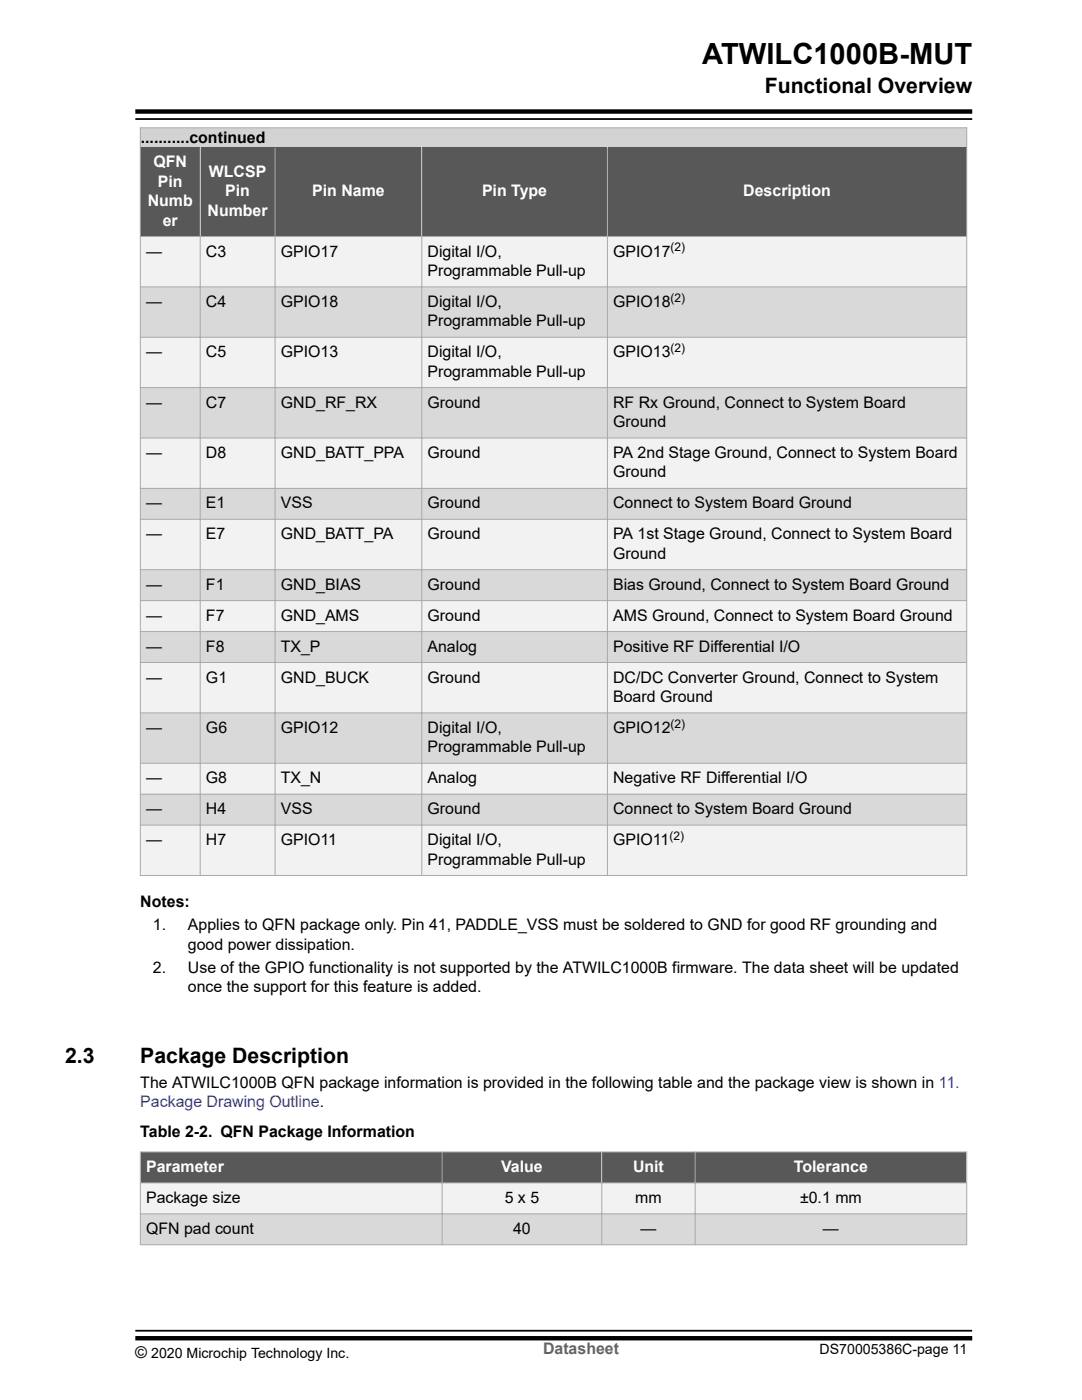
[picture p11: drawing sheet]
<svg xmlns="http://www.w3.org/2000/svg" width="216mm" height="279mm" viewBox="0 0 216 279" stroke-linecap="round" stroke-linejoin="round" font-family="sans-serif">
<defs><g id="words">
<text font-size="5.8" x="140.1" y="12.7">ATWILC1000B-MUT</text>
<g font-size="4.2">
<text x="152.6" y="18.6">Functional Overview</text>
<text x="13" y="212.1">2.3</text>
<text x="28" y="212.1">Package Description</text>
</g>
<g font-size="3.2">
<text x="28.1" y="28.4">...........continued</text>
<text x="29.1" y="51.2">—</text>
<text x="41.1" y="51.2">C3</text>
<text x="56" y="51.2">GPIO17</text>
<text x="85.3" y="51.2">Digital I/O,</text>
<text x="122.3" y="51.2">GPIO17</text>
<text x="85.3" y="55.1">Programmable Pull-up</text>
<text x="29.1" y="61.3">—</text>
<text x="41.1" y="61.3">C4</text>
<text x="56" y="61.3">GPIO18</text>
<text x="85.3" y="61.3">Digital I/O,</text>
<text x="85.3" y="65.1">Programmable Pull-up</text>
<text x="122.4" y="61.3">GPIO18</text>
<text x="29.1" y="71.3">—</text>
<text x="41.1" y="71.3">C5</text>
<text x="56" y="71.3">GPIO13</text>
<text x="85.3" y="71.3">Digital I/O,</text>
<text x="122.3" y="71.3">GPIO13</text>
<text x="85.3" y="75.2">Programmable Pull-up</text>
<text x="29.1" y="81.4">—</text>
<text x="41.1" y="81.4">C7</text>
<text x="56" y="81.4">GND_RF_RX</text>
<text x="85.3" y="81.4">Ground</text>
<text x="122.4" y="81.4">RF Rx Ground, Connect to System Board</text>
<text x="122.4" y="85.2">Ground</text>
<text x="29.1" y="91.4">—</text>
<text x="41.1" y="91.4">D8</text>
<text x="56" y="91.4">GND_BATT_PPA</text>
<text x="85.3" y="91.4">Ground</text>
<text x="122.4" y="91.4">PA 2nd Stage Ground, Connect to System Board</text>
<text x="122.4" y="95.3">Ground</text>
<text x="29.1" y="101.5">—</text>
<text x="41.1" y="101.5">E1</text>
<text x="56" y="101.5">VSS</text>
<text x="85.3" y="101.5">Ground</text>
<text x="122.4" y="101.5">Connect to System Board Ground</text>
<text x="29.1" y="107.6">—</text>
<text x="41.1" y="107.6">E7</text>
<text x="56" y="107.6">GND_BATT_PA</text>
<text x="85.3" y="107.6">Ground</text>
<text x="122.4" y="107.6">PA 1st Stage Ground, Connect to System Board</text>
<text x="122.4" y="111.5">Ground</text>
<text x="29.1" y="117.7">—</text>
<text x="41.1" y="117.7">F1</text>
<text x="56" y="117.7">GND_BIAS</text>
<text x="85.3" y="117.7">Ground</text>
<text x="122.4" y="117.7">Bias Ground, Connect to System Board Ground</text>
<text x="29.1" y="123.9">—</text>
<text x="41.1" y="123.9">F7</text>
<text x="56" y="123.9">GND_AMS</text>
<text x="85.3" y="123.9">Ground</text>
<text x="122.4" y="123.9">AMS Ground, Connect to System Board Ground</text>
<text x="29.1" y="130">—</text>
<text x="41.1" y="130">F8</text>
<text x="56" y="130">TX_P</text>
<text x="85.3" y="130">Analog</text>
<text x="122.4" y="130">Positive RF Differential I/O</text>
<text x="29.1" y="136.2">—</text>
<text x="41.1" y="136.2">G1</text>
<text x="56" y="136.2">GND_BUCK</text>
<text x="85.3" y="136.2">Ground</text>
<text x="122.4" y="136.2">DC/DC Converter Ground, Connect to System</text>
<text x="122.4" y="140.1">Board Ground</text>
<text x="29.1" y="146.3">—</text>
<text x="41.1" y="146.3">G6</text>
<text x="56" y="146.3">GPIO12</text>
<text x="85.3" y="146.3">Digital I/O,</text>
<text x="122.4" y="146.3">GPIO12</text>
<text x="85.3" y="150.2">Programmable Pull-up</text>
<text x="29.1" y="156.3">—</text>
<text x="41.1" y="156.3">G8</text>
<text x="56" y="156.3">TX_N</text>
<text x="85.3" y="156.3">Analog</text>
<text x="122.4" y="156.3">Negative RF Differential I/O</text>
<text x="29.1" y="162.5">—</text>
<text x="41.1" y="162.5">H4</text>
<text x="56" y="162.5">VSS</text>
<text x="85.3" y="162.5">Ground</text>
<text x="122.4" y="162.5">Connect to System Board Ground</text>
<text x="29.1" y="168.7">—</text>
<text x="41.1" y="168.7">H7</text>
<text x="56" y="168.7">GPIO11</text>
<text x="85.3" y="168.7">Digital I/O,</text>
<text x="85.3" y="172.6">Programmable Pull-up</text>
<text x="122.4" y="168.7">GPIO11</text>
<text x="28" y="181.1">Notes:</text>
<text x="30.5" y="185.7">1.</text>
<text x="37.5" y="185.7">Applies to QFN package only. Pin 41, PADDLE_VSS must be soldered to GND for good RF grounding and</text>
<text x="37.5" y="189.6">good power dissipation.</text>
<text x="30.5" y="194.2">2.</text>
<text x="37.5" y="194.2">Use of the GPIO functionality is not supported by the ATWILC1000B firmware. The data sheet will be updated</text>
<text x="37.5" y="198">once the support for this feature is added.</text>
<text x="28" y="217.1">The ATWILC1000B QFN package information is provided in the following table and the package view is shown in 11.</text>
<text x="28" y="226.9">Table 2-2. QFN Package Information</text>
<text x="29.1" y="240.1">Package size</text>
<text x="100.7" y="240.1">5 x 5</text>
<text x="126.8" y="240.1">mm</text>
<text x="159.6" y="240.1">±0.1 mm</text>
<text x="29.1" y="246.2">QFN pad count</text>
<text x="102.4" y="246.2">40</text>
<text x="127.8" y="246.2">—</text>
<text x="164.2" y="246.2">—</text>
<text x="27" y="271">©</text>
</g>
<g font-size="3.2" fill="#fff">
<text x="30.6" y="33.4">QFN</text>
<text x="41.7" y="35.3">WLCSP</text>
<text x="29.5" y="41.1">Numb</text>
<text x="31.5" y="37.3">Pin</text>
<text x="44.9" y="39.2">Pin</text>
<text x="62.3" y="39.2">Pin Name</text>
<text x="96.2" y="39.2">Pin Type</text>
<text x="148.3" y="39.2">Description</text>
<text x="32.5" y="45">er</text>
<text x="41.4" y="43.1">Number</text>
<text x="29.1" y="233.9">Parameter</text>
<text x="100" y="233.9">Value</text>
<text x="126.3" y="233.9">Unit</text>
<text x="158.4" y="233.9">Tolerance</text>
</g>
<text font-size="3.2" fill="#00f" x="28" y="221">Package Drawing Outline.</text>
<text font-size="3.2" fill="#656565" x="108.4" y="270.3">Datasheet</text>
<g font-size="2.8">
<text x="30.2" y="271">2020 Microchip Technology Inc.</text>
<text x="163.6" y="270.2">DS70005386C-page 11</text>
</g>
<g font-size="2.4">
<text x="133.8" y="50.1">(2)</text>
<text x="133.8" y="60.2">(2)</text>
<text x="133.8" y="70.2">(2)</text>
<text x="133.8" y="145.2">(2)</text>
<text x="133.6" y="167.6">(2)</text>
</g>
</g></defs>
<path d="M28 25.5h164.9v4h-164.9z" fill-rule="evenodd" fill="#d3d3d3"/>
<path d="M28 47.2h164.9v10h-164.9z" fill-rule="evenodd" fill="#f2f2f2"/>
<path d="M28 57.2h164.9v10.1h-164.9z" fill-rule="evenodd" fill="#d9d9d9"/>
<path d="M28 67.3h164.9v10.1h-164.9z" fill-rule="evenodd" fill="#f2f2f2"/>
<path d="M28 77.4h164.9v10h-164.9z" fill-rule="evenodd" fill="#d9d9d9"/>
<path d="M28 87.4h164.9v10.1h-164.9z" fill-rule="evenodd" fill="#f2f2f2"/>
<path d="M28 97.5h164.9v6.1h-164.9z" fill-rule="evenodd" fill="#d9d9d9"/>
<path d="M28 103.6h164.9v10.1h-164.9z" fill-rule="evenodd" fill="#f2f2f2"/>
<path d="M28 113.7h164.9v6.2h-164.9z" fill-rule="evenodd" fill="#d9d9d9"/>
<path d="M28 119.9h164.9v6.1h-164.9z" fill-rule="evenodd" fill="#f2f2f2"/>
<path d="M28 126h164.9v6.2h-164.9z" fill-rule="evenodd" fill="#d9d9d9"/>
<path d="M28 132.2h164.9v10.1h-164.9z" fill-rule="evenodd" fill="#f2f2f2"/>
<path d="M28 142.3h164.9v10h-164.9z" fill-rule="evenodd" fill="#d9d9d9"/>
<path d="M28 152.3h164.9v6.2h-164.9z" fill-rule="evenodd" fill="#f2f2f2"/>
<path d="M28 158.5h164.9v6.2h-164.9z" fill-rule="evenodd" fill="#d9d9d9"/>
<path d="M28 164.7h164.9v10h-164.9z" fill-rule="evenodd" fill="#f2f2f2"/>
<g fill="#585858">
<path d="M28.1 29.5h11.8v17.6h-11.8z" fill-rule="evenodd"/>
<path d="M40 29.5h14.8v17.6h-14.8z" fill-rule="evenodd"/>
<path d="M55 29.5h29.1v17.6h-29.1z" fill-rule="evenodd"/>
<path d="M84.2 29.5h36.9v17.6h-36.9z" fill-rule="evenodd"/>
<path d="M121.3 29.5h71.5v17.6h-71.5z" fill-rule="evenodd"/>
</g>
<g fill="none" stroke="#a7a9ab" stroke-width=".2">
<path d="M27.9 25.5h165.1M28 25.4v149.4M39.9 29.5v145.3M54.9 29.5v145.3M84.2 29.5v145.3M121.2 29.5v145.3M192.9 25.4v149.4M27.9 47.2h165.1M27.9 57.2h165.1M27.9 67.3h165.1M27.9 77.4h165.1M27.9 87.4h165.1"/>
<path d="M27.9 97.5h165.1M27.9 103.6h165.1M27.9 113.7h165.1M27.9 119.9h165.1M27.9 126h165.1M27.9 132.2h165.1M27.9 142.3h165.1M27.9 152.3h165.1M27.9 158.5h165.1M27.9 164.7h165.1M27.9 174.7h165.1"/>
</g>
<path d="M28 236.1h164.9v6.1h-164.9z" fill-rule="evenodd" fill="#f2f2f2"/>
<path d="M28 242.2h164.9v6.2h-164.9z" fill-rule="evenodd" fill="#d9d9d9"/>
<g fill="#585858">
<path d="M28.1 230h60v6h-60z" fill-rule="evenodd"/>
<path d="M88.3 230h31.7v6h-31.7z" fill-rule="evenodd"/>
<path d="M120.2 230h18.4v6h-18.4z" fill-rule="evenodd"/>
<path d="M138.8 230h54v6h-54z" fill-rule="evenodd"/>
</g>
<path d="M27.9 229.9h165.1M27.9 236.1h165.1M28 229.8v18.7M88.2 229.8v18.7M120.1 229.8v18.7M138.7 229.8v18.7M192.9 229.8v18.7M27.9 242.2h165.1M27.9 248.4h165.1" fill="none" stroke="#a7a9ab" stroke-width=".2"/>
<path d="M27 22.3h167M27 267.1h167" fill="none" stroke="#000" stroke-width=".88"/>
<path d="M27 23.8h167M27 265.6h167" fill="none" stroke="#000" stroke-width=".35"/>
<use href="#words"/>
</svg>
